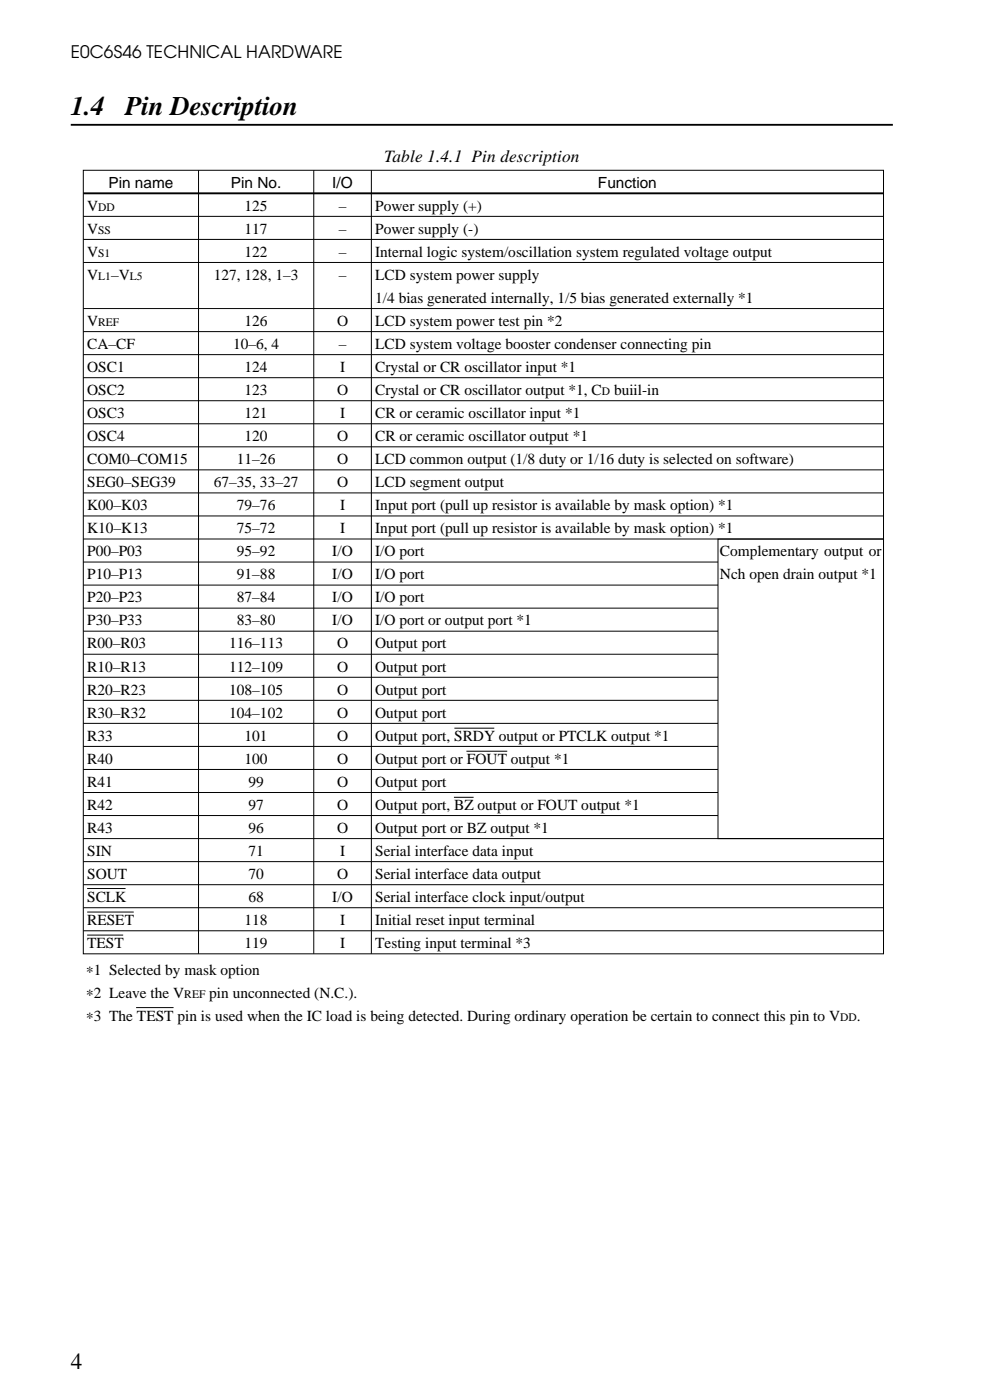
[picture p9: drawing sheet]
<svg xmlns="http://www.w3.org/2000/svg" width="182mm" height="257mm" viewBox="0 0 182 257" stroke-linecap="round" stroke-linejoin="round" font-family="sans-serif">
<defs><g id="words">
<g font-size="4.9">
<text x="13" y="21.1">1.4</text>
<text x="23" y="21.1">Pin Description</text>
</g>
<text font-size="4.2" x="13" y="251.6">4</text>
<g font-size="3.2">
<text x="13" y="10.7">E0C6S46 TECHNICAL HARDWARE</text>
<text x="70.6" y="29.7">Table 1.4.1 Pin description</text>
</g>
<g font-size="2.8">
<text x="19.9" y="34.5">Pin name</text>
<text x="42.4" y="34.5">Pin No.</text>
<text x="61" y="34.5">I/O</text>
<text x="109.8" y="34.5">Function</text>
<text x="16" y="38.7">V</text>
<text x="44.9" y="38.7">125</text>
<text x="62.2" y="38.7">–</text>
<text x="68.9" y="38.7">Power supply (+)</text>
<text x="16" y="42.9">V</text>
<text x="16" y="47.2">V</text>
<text x="44.9" y="42.9">117</text>
<text x="44.9" y="47.2">122</text>
<text x="62.2" y="42.9">–</text>
<text x="62.2" y="47.2">–</text>
<text x="68.9" y="42.9">Power supply (-)</text>
<text x="68.9" y="47.2">Internal logic system/oscillation system regulated voltage output</text>
<text x="16" y="51.4">V</text>
<text x="20.4" y="51.4">–V</text>
<text x="39.3" y="51.4">127, 128, 1–3</text>
<text x="62.2" y="51.4">–</text>
<text x="68.9" y="51.4">LCD system power supply</text>
<text x="16" y="59.9">V</text>
<text x="44.9" y="59.9">126</text>
<text x="61.9" y="59.9">O</text>
<text x="68.9" y="55.6">1/4 bias generated internally, 1/5 bias generated externally *1</text>
<text x="68.9" y="59.9">LCD system power test pin *2</text>
<text x="16" y="64.1">CA–CF</text>
<text x="42.8" y="64.1">10–6, 4</text>
<text x="62.2" y="64.1">–</text>
<text x="68.9" y="64.1">LCD system voltage booster condenser connecting pin</text>
<text x="16" y="68.3">OSC1</text>
<text x="44.9" y="68.3">124</text>
<text x="62.5" y="68.3">I</text>
<text x="68.9" y="68.3">Crystal or CR oscillator input *1</text>
<text x="16" y="72.6">OSC2</text>
<text x="16" y="76.8">OSC3</text>
<text x="44.9" y="72.6">123</text>
<text x="44.9" y="76.8">121</text>
<text x="61.9" y="72.6">O</text>
<text x="62.5" y="76.8">I</text>
<text x="68.9" y="72.6">Crystal or CR oscillator output *1, C</text>
<text x="68.9" y="76.8">CR or ceramic oscillator input *1</text>
<text x="112.8" y="72.6">buiil-in</text>
<text x="16" y="81">OSC4</text>
<text x="44.9" y="81">120</text>
<text x="61.9" y="81">O</text>
<text x="68.9" y="81">CR or ceramic oscillator output *1</text>
<text x="16" y="85.3">COM0–COM15</text>
<text x="16" y="89.5">SEG0–SEG39</text>
<text x="39.3" y="89.5">67–35, 33–27</text>
<text x="43.5" y="85.3">11–26</text>
<text x="61.9" y="85.3">O</text>
<text x="61.9" y="89.5">O</text>
<text x="68.9" y="85.3">LCD common output (1/8 duty or 1/16 duty is selected on software)</text>
<text x="68.9" y="89.5">LCD segment output</text>
<text x="16" y="93.7">K00–K03</text>
<text x="43.5" y="93.7">79–76</text>
<text x="62.5" y="93.7">I</text>
<text x="68.9" y="93.7">Input port (pull up resistor is available by mask option) *1</text>
<text x="16" y="98">K10–K13</text>
<text x="43.5" y="98">75–72</text>
<text x="62.5" y="98">I</text>
<text x="68.9" y="98">Input port (pull up resistor is available by mask option) *1</text>
<text x="16" y="102.2">P00–P03</text>
<text x="16" y="106.4">P10–P13</text>
<text x="43.5" y="102.2">95–92</text>
<text x="43.5" y="106.4">91–88</text>
<text x="61" y="102.2">I/O</text>
<text x="61" y="106.4">I/O</text>
<text x="68.9" y="102.2">I/O port</text>
<text x="68.9" y="106.4">I/O port</text>
<text x="132.2" y="102.2">Complementary output or</text>
<text x="132.2" y="106.4">Nch open drain output *1</text>
<text x="16" y="110.7">P20–P23</text>
<text x="43.5" y="110.7">87–84</text>
<text x="61" y="110.7">I/O</text>
<text x="68.9" y="110.7">I/O port</text>
<text x="16" y="114.9">P30–P33</text>
<text x="16" y="119.1">R00–R03</text>
<text x="42.1" y="119.1">116–113</text>
<text x="43.5" y="114.9">83–80</text>
<text x="61" y="114.9">I/O</text>
<text x="61.9" y="119.1">O</text>
<text x="68.9" y="114.9">I/O port or output port *1</text>
<text x="68.9" y="119.1">Output port</text>
<text x="16" y="123.4">R10–R13</text>
<text x="42.1" y="123.4">112–109</text>
<text x="61.9" y="123.4">O</text>
<text x="68.9" y="123.4">Output port</text>
<text x="16" y="127.6">R20–R23</text>
<text x="16" y="131.8">R30–R32</text>
<text x="42.1" y="127.6">108–105</text>
<text x="42.1" y="131.8">104–102</text>
<text x="61.9" y="127.6">O</text>
<text x="61.9" y="131.8">O</text>
<text x="68.9" y="127.6">Output port</text>
<text x="68.9" y="131.8">Output port</text>
<text x="16" y="136.1">R33</text>
<text x="44.9" y="136.1">101</text>
<text x="61.9" y="136.1">O</text>
<text x="68.9" y="136.1">Output port, SRDY output or PTCLK output *1</text>
<text x="16" y="140.3">R40</text>
<text x="44.9" y="140.3">100</text>
<text x="61.9" y="140.3">O</text>
<text x="68.9" y="140.3">Output port or FOUT output *1</text>
<text x="16" y="144.5">R41</text>
<text x="16" y="148.8">R42</text>
<text x="45.6" y="144.5">99</text>
<text x="45.6" y="148.8">97</text>
<text x="61.9" y="144.5">O</text>
<text x="61.9" y="148.8">O</text>
<text x="68.9" y="144.5">Output port</text>
<text x="68.9" y="148.8">Output port, BZ output or FOUT output *1</text>
<text x="16" y="153">R43</text>
<text x="45.6" y="153">96</text>
<text x="61.9" y="153">O</text>
<text x="68.9" y="153">Output port or BZ output *1</text>
<text x="16" y="157.2">SIN</text>
<text x="16" y="161.5">SOUT</text>
<text x="45.6" y="157.2">71</text>
<text x="45.6" y="161.5">70</text>
<text x="61.9" y="161.5">O</text>
<text x="62.5" y="157.2">I</text>
<text x="68.9" y="157.2">Serial interface data input</text>
<text x="68.9" y="161.5">Serial interface data output</text>
<text x="16" y="165.7">SCLK</text>
<text x="45.6" y="165.7">68</text>
<text x="61" y="165.7">I/O</text>
<text x="68.9" y="165.7">Serial interface clock input/output</text>
<text x="16" y="169.9">RESET</text>
<text x="44.9" y="169.9">118</text>
<text x="62.5" y="169.9">I</text>
<text x="68.9" y="169.9">Initial reset input terminal</text>
<text x="15.8" y="179.1">∗1 Selected by mask option</text>
<text x="16" y="174.2">TEST</text>
<text x="44.9" y="174.2">119</text>
<text x="62.5" y="174.2">I</text>
<text x="68.9" y="174.2">Testing input terminal *3</text>
<text x="15.8" y="183.3">∗2 Leave the V</text>
<text x="38.4" y="183.3">pin unconnected (N.C.).</text>
<text x="15.8" y="187.6">∗3 The TEST pin is used when the IC load is being detected. During ordinary operation be certain to connect this pin to V</text>
<text x="157.4" y="187.6">.</text>
</g>
<g font-size="2.1">
<text x="18" y="38.7">DD</text>
<text x="18" y="42.9">SS</text>
<text x="18" y="47.2">S1</text>
<text x="18" y="51.4">L1</text>
<text x="23.8" y="51.4">L5</text>
<text x="18" y="59.9">REF</text>
<text x="110.6" y="72.6">D</text>
<text x="33.9" y="183.3">REF</text>
<text x="154.3" y="187.6">DD</text>
</g>
</g></defs>
<path d="M13 22.9h151" fill="none" stroke="#000" stroke-width=".34"/>
<g fill="none" stroke="#000" stroke-width=".18">
<path d="M15.3 31.3h147v143.9h-147zM15.3 39.7h147M36.5 31.3v143.9M57.6 31.3v143.9M68.2 31.3v143.9M15.3 44h147M15.3 48.2h147M15.3 56.7h147M15.3 60.9h147M15.3 65.1h147M15.3 69.4h147M15.3 73.6h147"/>
<path d="M15.3 77.8h147M15.3 82.1h147M15.3 86.3h147M15.3 90.5h147M15.3 94.8h147M15.3 99h147M131.9 99h30.4v55h-30.4zM15.3 103.2h116.6M15.3 107.5h116.6M15.3 111.7h116.6M15.3 115.9h116.6M15.3 120.2h116.6"/>
<path d="M15.3 124.4h116.6M15.3 128.6h116.6M15.3 132.9h116.6M15.3 137.1h116.6M83.5 133.8h7.3M85.7 138h7.5M15.3 141.3h116.6M15.3 145.6h116.6M15.3 149.8h116.6M15.3 154h147M15.3 158.3h147M83.4 146.5h3.6"/>
<path d="M15.3 162.5h147M15.3 166.7h147M15.3 171h147M16 167.5h8.6M16 171.8h6.6M16 163.2h7.1M25 185.1h6.9"/>
</g>
<path d="M15.3 35.5h147" fill="none" stroke="#000" stroke-width=".35"/>
<use href="#words"/>
</svg>
